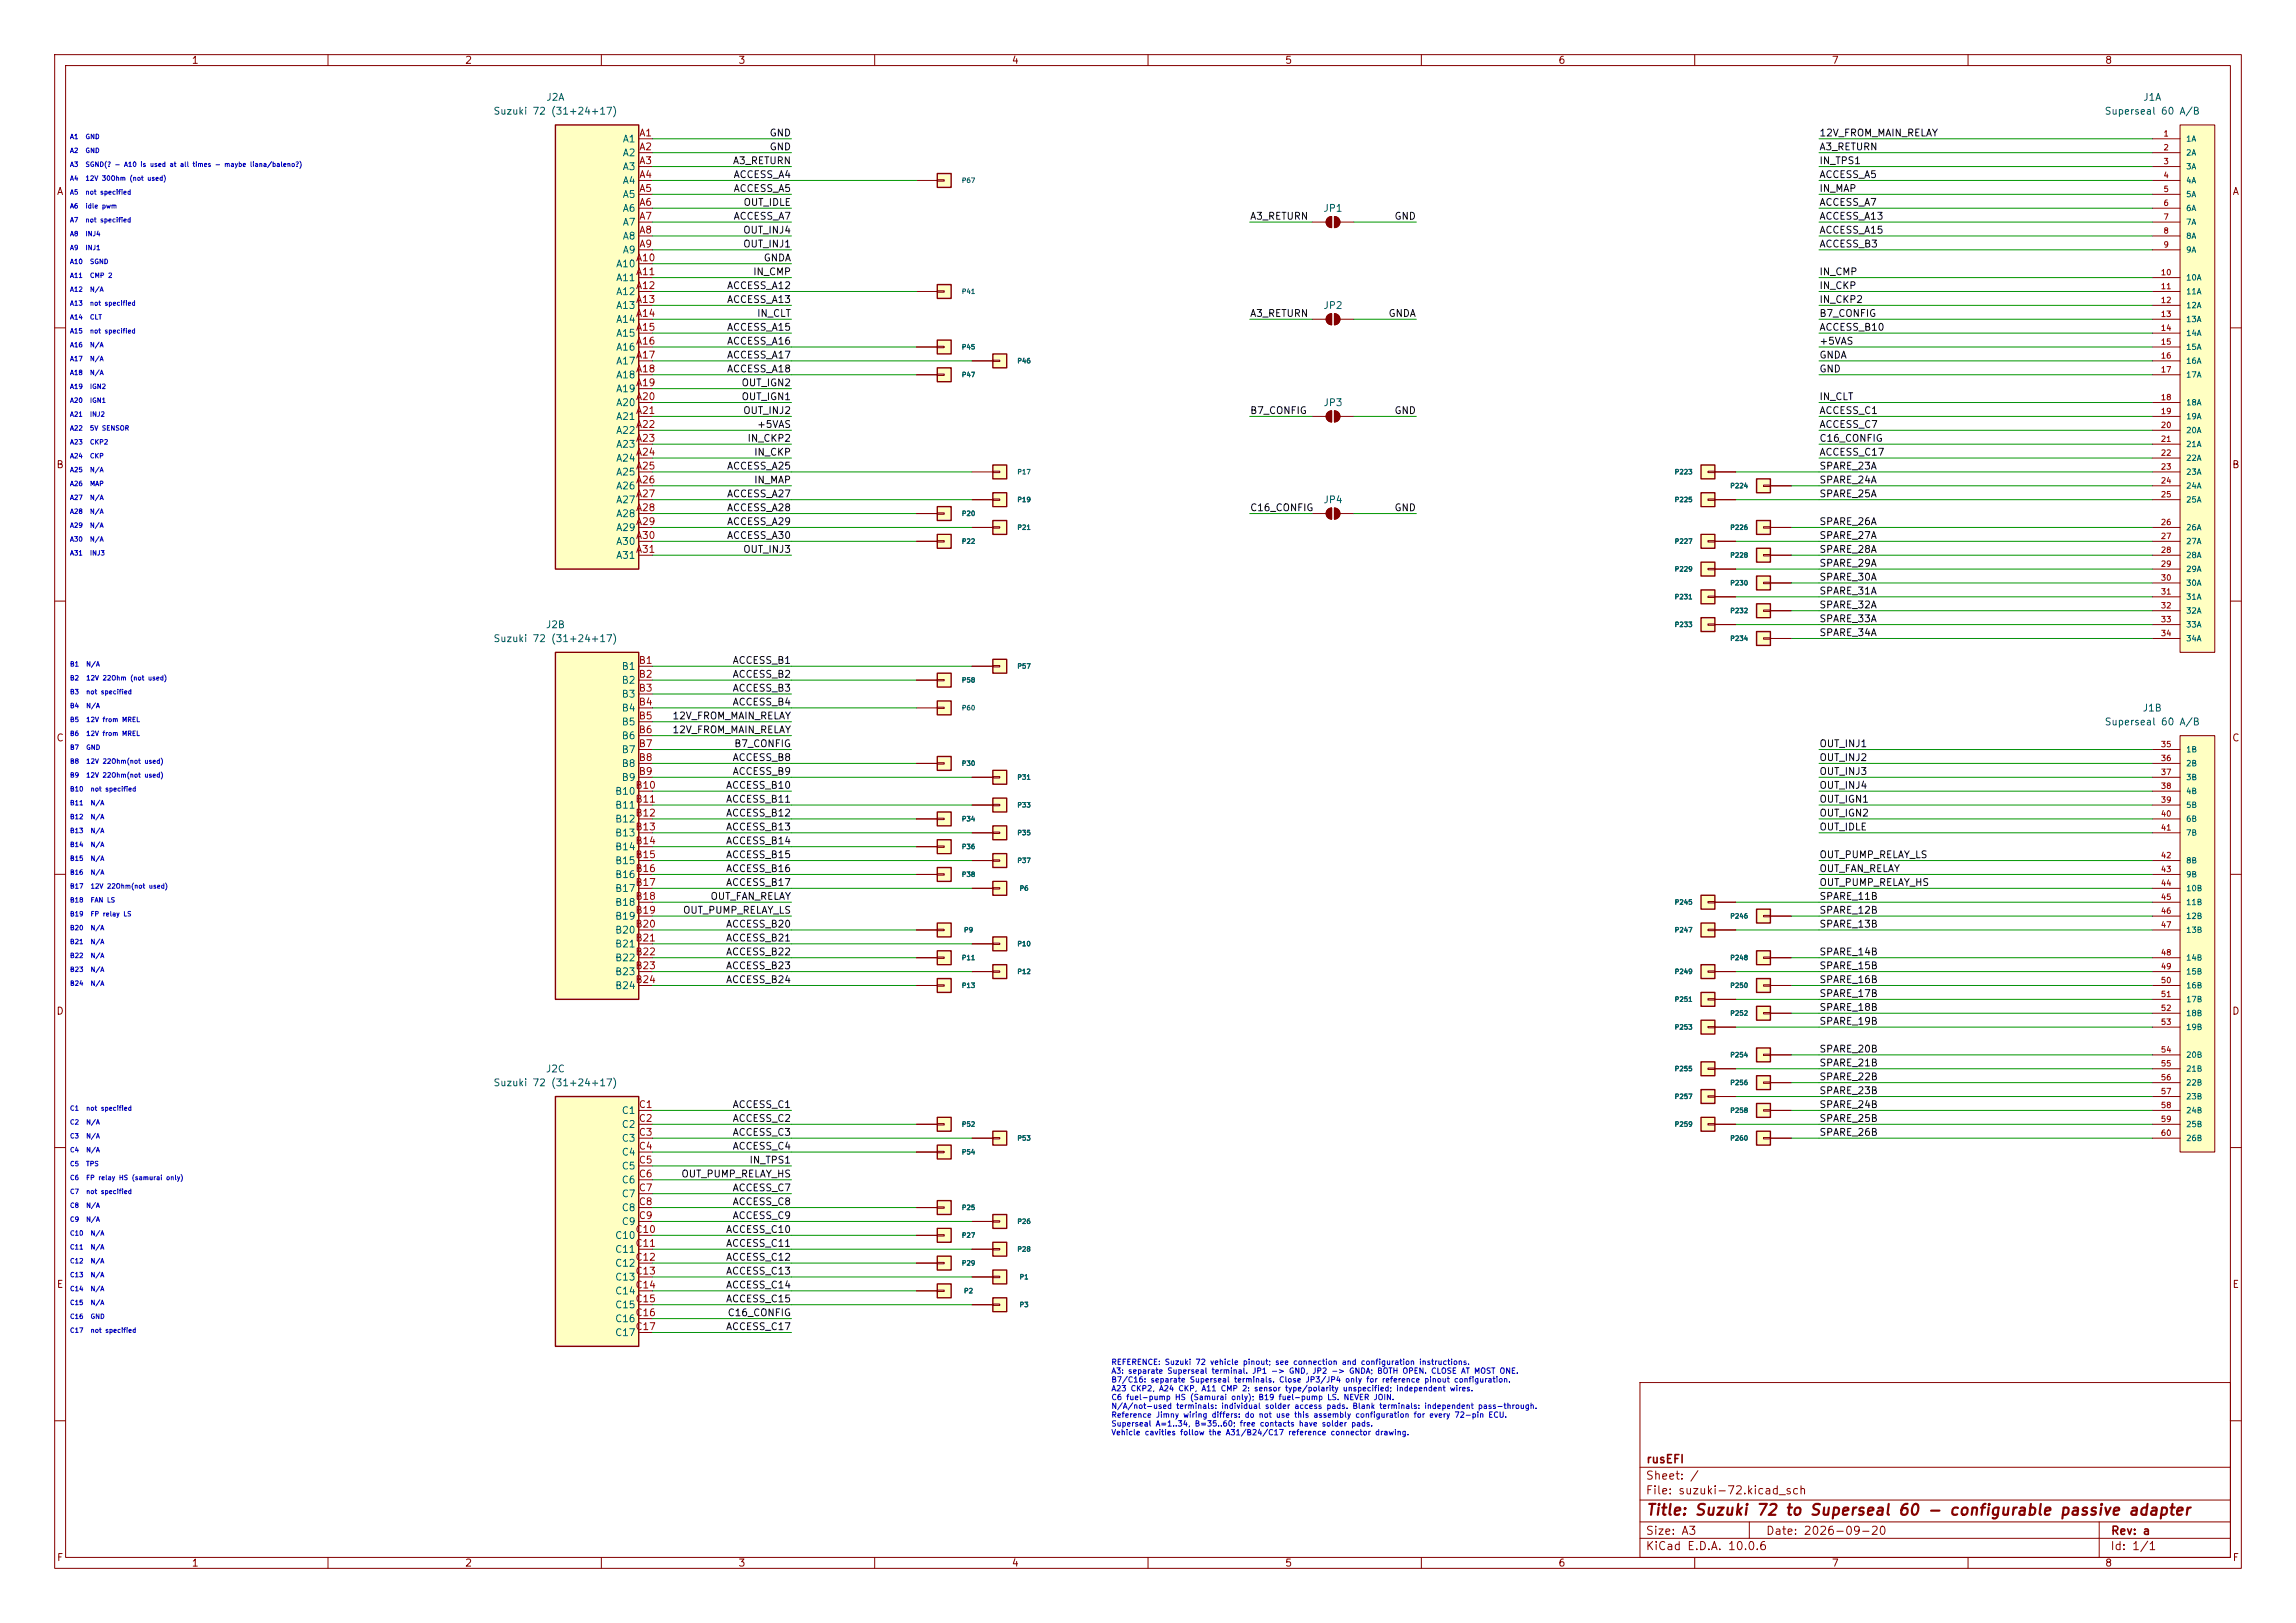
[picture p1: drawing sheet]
<svg xmlns="http://www.w3.org/2000/svg" width="420mm" height="297mm" viewBox="0 0 420 297" stroke-linecap="round" stroke-linejoin="round" font-family="sans-serif">
<defs><g id="words">
<text font-size="2" fill="#840000" x="301" y="277.8">Title: Suzuki 72 to Superseal 60 - configurable passive adapter</text>
<g font-size="1.5" fill="#840000">
<text x="301" y="268.1">rusEFI</text>
<text x="300.9" y="273.8">File: suzuki-72.kicad_sch</text>
<text x="300.9" y="271.1">Sheet: /</text>
<text x="300.9" y="281.2">Size: A3</text>
<text x="322.9" y="281.2">Date: 2026-09-20</text>
<text x="386" y="281.2">Rev: a</text>
<text x="300.9" y="284">KiCad E.D.A. 10.0.6</text>
<text x="385.9" y="284">Id: 1/1</text>
</g>
<g font-size="1.3" fill="#840000">
<text x="35" y="12">1</text>
<text x="85" y="12">2</text>
<text x="135" y="12">3</text>
<text x="185" y="12">4</text>
<text x="235" y="12">5</text>
<text x="285" y="12">6</text>
<text x="335" y="12">7</text>
<text x="385" y="12">8</text>
<text x="10.3" y="36">A</text>
<text x="408.3" y="36">A</text>
<text x="10.2" y="86">B</text>
<text x="408.2" y="86">B</text>
<text x="10.2" y="136">C</text>
<text x="408.2" y="136">C</text>
<text x="10.2" y="186">D</text>
<text x="408.2" y="186">D</text>
<text x="10.3" y="236">E</text>
<text x="408.3" y="236">E</text>
<text x="10.3" y="286">F</text>
<text x="35" y="287">1</text>
<text x="85" y="287">2</text>
<text x="135" y="287">3</text>
<text x="185" y="287">4</text>
<text x="235" y="287">5</text>
<text x="285" y="287">6</text>
<text x="335" y="287">7</text>
<text x="385" y="287">8</text>
<text x="408.3" y="286">F</text>
</g>
<g font-size="1.3" fill="#006464">
<text x="90.2" y="21.3">Suzuki 72 (31+24+17)</text>
<text x="99.8" y="18.7">J2A</text>
<text x="384.9" y="21.3">Superseal 60 A/B</text>
<text x="391.9" y="18.7">J1A</text>
<text x="113.8" y="26.4">A1</text>
<text x="113.8" y="28.9">A2</text>
<text x="113.8" y="31.4">A3</text>
<text x="113.8" y="34">A4</text>
<text x="113.8" y="36.5">A5</text>
<text x="113.8" y="39.1">A6</text>
<text x="113.8" y="41.6">A7</text>
<text x="242" y="39.1">JP1</text>
<text x="113.8" y="44.1">A8</text>
<text x="113.8" y="46.7">A9</text>
<text x="112.6" y="49.2">A10</text>
<text x="112.6" y="51.8">A11</text>
<text x="112.6" y="54.3">A12</text>
<text x="112.6" y="56.8">A13</text>
<text x="112.6" y="59.4">A14</text>
<text x="242" y="56.8">JP2</text>
<text x="112.6" y="61.9">A15</text>
<text x="112.6" y="64.5">A16</text>
<text x="112.6" y="67">A17</text>
<text x="112.6" y="69.5">A18</text>
<text x="112.6" y="72.1">A19</text>
<text x="112.6" y="74.6">A20</text>
<text x="112.6" y="77.2">A21</text>
<text x="242" y="74.6">JP3</text>
<text x="112.6" y="79.7">A22</text>
<text x="112.6" y="82.2">A23</text>
<text x="112.6" y="84.8">A24</text>
<text x="112.6" y="87.3">A25</text>
<text x="112.6" y="89.9">A26</text>
<text x="112.6" y="92.4">A27</text>
<text x="112.6" y="94.9">A28</text>
<text x="242" y="92.4">JP4</text>
<text x="112.6" y="97.5">A29</text>
<text x="112.6" y="100">A30</text>
<text x="112.6" y="102.6">A31</text>
<text x="90.2" y="117.8">Suzuki 72 (31+24+17)</text>
<text x="99.7" y="115.3">J2B</text>
<text x="113.6" y="122.9">B1</text>
<text x="113.6" y="125.4">B2</text>
<text x="113.6" y="128">B3</text>
<text x="113.6" y="130.5">B4</text>
<text x="391.8" y="130.5">J1B</text>
<text x="113.6" y="133">B5</text>
<text x="113.6" y="135.6">B6</text>
<text x="384.9" y="133">Superseal 60 A/B</text>
<text x="113.6" y="138.1">B7</text>
<text x="113.6" y="140.7">B8</text>
<text x="113.6" y="143.2">B9</text>
<text x="112.4" y="145.7">B10</text>
<text x="112.4" y="148.3">B11</text>
<text x="112.4" y="150.8">B12</text>
<text x="112.4" y="153.4">B13</text>
<text x="112.4" y="155.9">B14</text>
<text x="112.4" y="158.4">B15</text>
<text x="112.4" y="161">B16</text>
<text x="112.4" y="163.5">B17</text>
<text x="112.4" y="166.1">B18</text>
<text x="112.4" y="168.6">B19</text>
<text x="112.4" y="171.1">B20</text>
<text x="112.4" y="173.7">B21</text>
<text x="112.4" y="176.2">B22</text>
<text x="112.4" y="178.8">B23</text>
<text x="112.4" y="181.3">B24</text>
<text x="99.7" y="196.5">J2C</text>
<text x="90.2" y="199.1">Suzuki 72 (31+24+17)</text>
<text x="113.6" y="204.2">C1</text>
<text x="113.6" y="206.7">C2</text>
<text x="113.6" y="209.2">C3</text>
<text x="113.6" y="211.8">C4</text>
<text x="113.6" y="214.3">C5</text>
<text x="113.6" y="216.9">C6</text>
<text x="113.6" y="219.4">C7</text>
<text x="113.6" y="221.9">C8</text>
<text x="112.4" y="227">C10</text>
<text x="113.6" y="224.5">C9</text>
<text x="112.4" y="229.6">C11</text>
<text x="112.4" y="232.1">C12</text>
<text x="112.4" y="234.6">C13</text>
<text x="112.4" y="237.2">C14</text>
<text x="112.4" y="239.7">C15</text>
<text x="112.4" y="242.3">C16</text>
<text x="112.4" y="244.8">C17</text>
</g>
<g font-size="1.3" fill="#a90000">
<text x="116.8" y="25.3">A1</text>
<text x="116.8" y="27.8">A2</text>
<text x="116.8" y="30.3">A3</text>
<text x="116.8" y="32.9">A4</text>
<text x="116.8" y="35.4">A5</text>
<text x="116.8" y="38">A6</text>
<text x="116.8" y="40.5">A7</text>
<text x="116.8" y="43">A8</text>
<text x="116.8" y="45.6">A9</text>
<text x="116.2" y="48.1">A10</text>
<text x="116.2" y="50.7">A11</text>
<text x="116.2" y="53.2">A12</text>
<text x="116.2" y="55.7">A13</text>
<text x="116.2" y="58.3">A14</text>
<text x="116.2" y="60.8">A15</text>
<text x="116.2" y="63.4">A16</text>
<text x="116.2" y="65.9">A17</text>
<text x="116.2" y="68.4">A18</text>
<text x="116.2" y="71">A19</text>
<text x="116.2" y="73.5">A20</text>
<text x="116.2" y="76.1">A21</text>
<text x="116.2" y="78.6">A22</text>
<text x="116.2" y="81.1">A23</text>
<text x="116.2" y="83.7">A24</text>
<text x="116.2" y="86.2">A25</text>
<text x="116.2" y="88.8">A26</text>
<text x="116.2" y="91.3">A27</text>
<text x="116.2" y="93.8">A28</text>
<text x="116.2" y="96.4">A29</text>
<text x="116.2" y="98.9">A30</text>
<text x="116.2" y="101.5">A31</text>
<text x="116.7" y="121.8">B1</text>
<text x="116.7" y="124.3">B2</text>
<text x="116.7" y="126.9">B3</text>
<text x="116.7" y="129.4">B4</text>
<text x="116.7" y="131.9">B5</text>
<text x="116.7" y="134.5">B6</text>
<text x="116.7" y="137">B7</text>
<text x="116.7" y="139.6">B8</text>
<text x="116.7" y="142.1">B9</text>
<text x="116.1" y="144.6">B10</text>
<text x="116.1" y="147.2">B11</text>
<text x="116.1" y="149.7">B12</text>
<text x="116.1" y="152.3">B13</text>
<text x="116.1" y="154.8">B14</text>
<text x="116.1" y="157.3">B15</text>
<text x="116.1" y="159.9">B16</text>
<text x="116.1" y="162.4">B17</text>
<text x="116.1" y="165">B18</text>
<text x="116.1" y="167.5">B19</text>
<text x="116.1" y="170">B20</text>
<text x="116.1" y="172.6">B21</text>
<text x="116.1" y="175.1">B22</text>
<text x="116.1" y="177.7">B23</text>
<text x="116.1" y="180.2">B24</text>
<text x="116.7" y="203.1">C1</text>
<text x="116.7" y="205.6">C2</text>
<text x="116.7" y="208.1">C3</text>
<text x="116.7" y="210.7">C4</text>
<text x="116.7" y="213.2">C5</text>
<text x="116.7" y="215.8">C6</text>
<text x="116.7" y="218.3">C7</text>
<text x="116.7" y="220.8">C8</text>
<text x="116.1" y="225.9">C10</text>
<text x="116.7" y="223.4">C9</text>
<text x="116.1" y="228.5">C11</text>
<text x="116.1" y="231">C12</text>
<text x="116.1" y="233.5">C13</text>
<text x="116.1" y="236.1">C14</text>
<text x="116.1" y="238.6">C15</text>
<text x="116.1" y="241.2">C16</text>
<text x="116.1" y="243.7">C17</text>
</g>
<g font-size="1.3" fill="#0f0f0f">
<text x="140.7" y="25.3">GND</text>
<text x="140.7" y="27.8">GND</text>
<text x="332.7" y="27.8">A3_RETURN</text>
<text x="332.7" y="25.3">12V_FROM_MAIN_RELAY</text>
<text x="134" y="30.4">A3_RETURN</text>
<text x="134.1" y="35.4">ACCESS_A5</text>
<text x="134.1" y="32.9">ACCESS_A4</text>
<text x="332.7" y="35.4">IN_MAP</text>
<text x="332.7" y="32.9">ACCESS_A5</text>
<text x="332.7" y="30.4">IN_TPS1</text>
<text x="134.1" y="40.5">ACCESS_A7</text>
<text x="135.9" y="38">OUT_IDLE</text>
<text x="228.6" y="40.5">A3_RETURN</text>
<text x="255" y="40.5">GND</text>
<text x="332.7" y="38">ACCESS_A7</text>
<text x="332.7" y="40.5">ACCESS_A13</text>
<text x="135.8" y="45.6">OUT_INJ1</text>
<text x="135.8" y="43.1">OUT_INJ4</text>
<text x="332.7" y="45.6">ACCESS_B3</text>
<text x="332.7" y="43.1">ACCESS_A15</text>
<text x="132.9" y="53.2">ACCESS_A12</text>
<text x="137.7" y="50.7">IN_CMP</text>
<text x="139.6" y="48.1">GNDA</text>
<text x="332.7" y="50.7">IN_CMP</text>
<text x="332.7" y="53.2">IN_CKP</text>
<text x="132.9" y="55.8">ACCESS_A13</text>
<text x="138.4" y="58.3">IN_CLT</text>
<text x="228.6" y="58.3">A3_RETURN</text>
<text x="253.9" y="58.3">GNDA</text>
<text x="332.7" y="58.3">B7_CONFIG</text>
<text x="332.7" y="55.8">IN_CKP2</text>
<text x="132.9" y="65.9">ACCESS_A17</text>
<text x="132.9" y="63.4">ACCESS_A16</text>
<text x="132.9" y="60.8">ACCESS_A15</text>
<text x="332.7" y="60.8">ACCESS_B10</text>
<text x="332.7" y="63.4">+5VAS</text>
<text x="332.7" y="65.9">GNDA</text>
<text x="132.9" y="68.5">ACCESS_A18</text>
<text x="135.5" y="71">OUT_IGN2</text>
<text x="332.7" y="68.5">GND</text>
<text x="135.5" y="73.5">OUT_IGN1</text>
<text x="135.8" y="76.1">OUT_INJ2</text>
<text x="228.6" y="76.1">B7_CONFIG</text>
<text x="255" y="76.1">GND</text>
<text x="332.7" y="73.5">IN_CLT</text>
<text x="332.7" y="76.1">ACCESS_C1</text>
<text x="136.6" y="81.2">IN_CKP2</text>
<text x="137.8" y="83.7">IN_CKP</text>
<text x="138.4" y="78.6">+5VAS</text>
<text x="332.7" y="78.6">ACCESS_C7</text>
<text x="332.7" y="81.2">C16_CONFIG</text>
<text x="332.7" y="83.7">ACCESS_C17</text>
<text x="132.9" y="86.2">ACCESS_A25</text>
<text x="137.8" y="88.8">IN_MAP</text>
<text x="332.7" y="88.8">SPARE_24A</text>
<text x="332.7" y="86.2">SPARE_23A</text>
<text x="132.9" y="91.3">ACCESS_A27</text>
<text x="132.9" y="93.9">ACCESS_A28</text>
<text x="228.6" y="93.9">C16_CONFIG</text>
<text x="255" y="93.9">GND</text>
<text x="332.7" y="91.3">SPARE_25A</text>
<text x="132.9" y="96.4">ACCESS_A29</text>
<text x="132.9" y="98.9">ACCESS_A30</text>
<text x="135.8" y="101.5">OUT_INJ3</text>
<text x="332.7" y="96.4">SPARE_26A</text>
<text x="332.7" y="98.9">SPARE_27A</text>
<text x="332.7" y="101.5">SPARE_28A</text>
<text x="332.7" y="104">SPARE_29A</text>
<text x="332.7" y="106.6">SPARE_30A</text>
<text x="332.7" y="109.1">SPARE_31A</text>
<text x="332.7" y="111.6">SPARE_32A</text>
<text x="332.7" y="114.2">SPARE_33A</text>
<text x="332.7" y="116.7">SPARE_34A</text>
<text x="133.9" y="124.3">ACCESS_B2</text>
<text x="133.9" y="121.8">ACCESS_B1</text>
<text x="122.9" y="132">12V_FROM_MAIN_RELAY</text>
<text x="133.9" y="129.4">ACCESS_B4</text>
<text x="133.9" y="126.9">ACCESS_B3</text>
<text x="122.9" y="134.5">12V_FROM_MAIN_RELAY</text>
<text x="134.2" y="137">B7_CONFIG</text>
<text x="332.7" y="137">OUT_INJ1</text>
<text x="133.9" y="139.6">ACCESS_B8</text>
<text x="133.9" y="142.1">ACCESS_B9</text>
<text x="332.7" y="139.6">OUT_INJ2</text>
<text x="332.7" y="142.1">OUT_INJ3</text>
<text x="132.7" y="147.2">ACCESS_B11</text>
<text x="132.7" y="149.7">ACCESS_B12</text>
<text x="132.7" y="144.7">ACCESS_B10</text>
<text x="332.7" y="144.7">OUT_INJ4</text>
<text x="332.7" y="147.2">OUT_IGN1</text>
<text x="332.7" y="149.7">OUT_IGN2</text>
<text x="132.7" y="152.3">ACCESS_B13</text>
<text x="132.7" y="154.8">ACCESS_B14</text>
<text x="332.7" y="152.3">OUT_IDLE</text>
<text x="132.7" y="157.4">ACCESS_B15</text>
<text x="132.7" y="159.9">ACCESS_B16</text>
<text x="332.7" y="159.9">OUT_FAN_RELAY</text>
<text x="332.7" y="157.4">OUT_PUMP_RELAY_LS</text>
<text x="124.8" y="167.5">OUT_PUMP_RELAY_LS</text>
<text x="129.9" y="165">OUT_FAN_RELAY</text>
<text x="132.7" y="162.4">ACCESS_B17</text>
<text x="332.7" y="167.5">SPARE_12B</text>
<text x="332.7" y="162.4">OUT_PUMP_RELAY_HS</text>
<text x="332.7" y="165">SPARE_11B</text>
<text x="132.7" y="170.1">ACCESS_B20</text>
<text x="132.7" y="172.6">ACCESS_B21</text>
<text x="332.7" y="170.1">SPARE_13B</text>
<text x="132.7" y="177.7">ACCESS_B23</text>
<text x="132.7" y="175.1">ACCESS_B22</text>
<text x="332.7" y="175.1">SPARE_14B</text>
<text x="332.7" y="177.7">SPARE_15B</text>
<text x="132.7" y="180.2">ACCESS_B24</text>
<text x="332.7" y="180.2">SPARE_16B</text>
<text x="332.7" y="182.8">SPARE_17B</text>
<text x="332.7" y="185.3">SPARE_18B</text>
<text x="332.7" y="187.8">SPARE_19B</text>
<text x="332.7" y="192.9">SPARE_20B</text>
<text x="332.7" y="195.5">SPARE_21B</text>
<text x="332.7" y="198">SPARE_22B</text>
<text x="133.9" y="203.1">ACCESS_C1</text>
<text x="332.7" y="200.5">SPARE_23B</text>
<text x="332.7" y="203.1">SPARE_24B</text>
<text x="133.9" y="208.2">ACCESS_C3</text>
<text x="133.9" y="205.6">ACCESS_C2</text>
<text x="332.7" y="205.6">SPARE_25B</text>
<text x="332.7" y="208.2">SPARE_26B</text>
<text x="124.5" y="215.8">OUT_PUMP_RELAY_HS</text>
<text x="133.9" y="210.7">ACCESS_C4</text>
<text x="137" y="213.2">IN_TPS1</text>
<text x="133.9" y="218.3">ACCESS_C7</text>
<text x="133.9" y="220.9">ACCESS_C8</text>
<text x="132.7" y="225.9">ACCESS_C10</text>
<text x="133.9" y="223.4">ACCESS_C9</text>
<text x="132.7" y="228.5">ACCESS_C11</text>
<text x="132.7" y="231">ACCESS_C12</text>
<text x="132.7" y="233.6">ACCESS_C13</text>
<text x="132.7" y="236.1">ACCESS_C14</text>
<text x="132.7" y="238.6">ACCESS_C15</text>
<text x="132.7" y="243.7">ACCESS_C17</text>
<text x="133" y="241.2">C16_CONFIG</text>
</g>
<g font-size="1" fill="#a90000">
<text x="395.7" y="25.2">1</text>
<text x="395.7" y="27.8">2</text>
<text x="395.7" y="30.3">3</text>
<text x="395.7" y="32.8">4</text>
<text x="395.7" y="35.4">5</text>
<text x="395.7" y="37.9">6</text>
<text x="395.7" y="40.5">7</text>
<text x="395.7" y="43">8</text>
<text x="395.7" y="45.5">9</text>
<text x="395.2" y="50.6">10</text>
<text x="395.2" y="53.2">11</text>
<text x="395.2" y="55.7">12</text>
<text x="395.2" y="58.2">13</text>
<text x="395.2" y="60.8">14</text>
<text x="395.2" y="63.3">15</text>
<text x="395.2" y="65.9">16</text>
<text x="395.2" y="68.4">17</text>
<text x="395.2" y="73.5">18</text>
<text x="395.2" y="76">19</text>
<text x="395.2" y="78.6">20</text>
<text x="395.2" y="81.1">21</text>
<text x="395.2" y="83.6">22</text>
<text x="395.2" y="86.2">23</text>
<text x="395.2" y="88.7">24</text>
<text x="395.2" y="91.3">25</text>
<text x="395.2" y="96.3">26</text>
<text x="395.2" y="98.9">27</text>
<text x="395.2" y="101.4">28</text>
<text x="395.2" y="104">29</text>
<text x="395.2" y="106.5">30</text>
<text x="395.2" y="109">31</text>
<text x="395.2" y="111.6">32</text>
<text x="395.2" y="114.1">33</text>
<text x="395.2" y="116.7">34</text>
<text x="395.2" y="137">35</text>
<text x="395.2" y="139.5">36</text>
<text x="395.2" y="142.1">37</text>
<text x="395.2" y="144.6">38</text>
<text x="395.2" y="147.1">39</text>
<text x="395.2" y="149.7">40</text>
<text x="395.2" y="152.2">41</text>
<text x="395.2" y="157.3">42</text>
<text x="395.2" y="159.8">43</text>
<text x="395.2" y="162.4">44</text>
<text x="395.2" y="164.9">45</text>
<text x="395.2" y="167.5">46</text>
<text x="395.2" y="170">47</text>
<text x="395.2" y="175.1">48</text>
<text x="395.2" y="177.6">49</text>
<text x="395.2" y="180.2">50</text>
<text x="395.2" y="182.7">51</text>
<text x="395.2" y="185.2">52</text>
<text x="395.2" y="187.8">53</text>
<text x="395.2" y="192.9">54</text>
<text x="395.2" y="195.4">55</text>
<text x="395.2" y="197.9">56</text>
<text x="395.2" y="200.5">57</text>
<text x="395.2" y="203">58</text>
<text x="395.2" y="205.6">59</text>
<text x="395.2" y="208.1">60</text>
</g>
<g font-size="1" fill="#006464">
<text x="399.8" y="26.2">1A</text>
<text x="399.8" y="28.7">2A</text>
<text x="399.8" y="31.2">3A</text>
<text x="399.8" y="33.8">4A</text>
<text x="399.8" y="36.3">5A</text>
<text x="399.8" y="38.9">6A</text>
<text x="399.8" y="41.4">7A</text>
<text x="399.8" y="43.9">8A</text>
<text x="399.8" y="46.5">9A</text>
<text x="399.8" y="51.6">10A</text>
<text x="399.8" y="54.1">11A</text>
<text x="399.8" y="56.6">12A</text>
<text x="399.8" y="59.2">13A</text>
<text x="399.8" y="61.7">14A</text>
<text x="399.8" y="64.3">15A</text>
<text x="399.8" y="66.8">16A</text>
<text x="399.8" y="69.3">17A</text>
<text x="399.8" y="74.4">18A</text>
<text x="399.8" y="77">19A</text>
<text x="399.8" y="79.5">20A</text>
<text x="399.8" y="82">21A</text>
<text x="399.8" y="84.6">22A</text>
<text x="399.8" y="87.1">23A</text>
<text x="399.8" y="89.7">24A</text>
<text x="399.8" y="92.2">25A</text>
<text x="399.8" y="97.3">26A</text>
<text x="399.8" y="99.8">27A</text>
<text x="399.8" y="102.4">28A</text>
<text x="399.8" y="104.9">29A</text>
<text x="399.8" y="107.4">30A</text>
<text x="399.8" y="110">31A</text>
<text x="399.8" y="112.5">32A</text>
<text x="399.8" y="115.1">33A</text>
<text x="399.8" y="117.6">34A</text>
<text x="399.8" y="137.9">1B</text>
<text x="399.8" y="140.5">2B</text>
<text x="399.8" y="143">3B</text>
<text x="399.8" y="145.5">4B</text>
<text x="399.8" y="148.1">5B</text>
<text x="399.8" y="150.6">6B</text>
<text x="399.8" y="153.2">7B</text>
<text x="399.8" y="158.2">8B</text>
<text x="399.8" y="160.8">9B</text>
<text x="399.8" y="163.3">10B</text>
<text x="399.8" y="165.9">11B</text>
<text x="399.8" y="168.4">12B</text>
<text x="399.8" y="170.9">13B</text>
<text x="399.8" y="176">14B</text>
<text x="399.8" y="178.6">15B</text>
<text x="399.8" y="181.1">16B</text>
<text x="399.8" y="183.6">17B</text>
<text x="399.8" y="186.2">18B</text>
<text x="399.8" y="188.7">19B</text>
<text x="399.8" y="193.8">20B</text>
<text x="399.8" y="196.3">21B</text>
<text x="399.8" y="198.9">22B</text>
<text x="399.8" y="201.4">23B</text>
<text x="399.8" y="204">24B</text>
<text x="399.8" y="206.5">25B</text>
<text x="399.8" y="209">26B</text>
</g>
<g font-size="1" fill="#0000c2">
<text x="203.2" y="250">REFERENCE: Suzuki 72 vehicle pinout; see connection and configuration instructions.</text>
<text x="203.2" y="251.6">A3: separate Superseal terminal. JP1 -&gt; GND, JP2 -&gt; GNDA; BOTH OPEN. CLOSE AT MOST ONE.</text>
<text x="203.2" y="253.2">B7/C16: separate Superseal terminals. Close JP3/JP4 only for reference pinout configuration.</text>
<text x="203.2" y="254.8">A23 CKP2, A24 CKP, A11 CMP 2: sensor type/polarity unspecified; independent wires.</text>
<text x="203.2" y="256.5">C6 fuel-pump HS (Samurai only); B19 fuel-pump LS. NEVER JOIN.</text>
<text x="203.2" y="258.1">N/A/not-used terminals: individual solder access pads. Blank terminals: independent pass-through.</text>
<text x="203.2" y="259.7">Reference Jimny wiring differs: do not use this assembly configuration for every 72-pin ECU.</text>
<text x="203.2" y="261.3">Superseal A=1..34, B=35..60; free contacts have solder pads.</text>
<text x="203.2" y="262.9">Vehicle cavities follow the A31/B24/C17 reference connector drawing.</text>
</g>
<g font-size=".9" fill="#0000c2">
<text x="12.7" y="28.2">A2</text>
<text x="12.7" y="25.7">A1</text>
<text x="15.5" y="28.2">GND</text>
<text x="15.5" y="25.7">GND</text>
<text x="12.7" y="35.8">A5</text>
<text x="12.7" y="33.3">A4</text>
<text x="12.7" y="30.7">A3</text>
<text x="15.5" y="35.8">not specified</text>
<text x="15.5" y="33.3">12V 30Ohm (not used)</text>
<text x="15.5" y="30.7">SGND(? - A10 is used at all times - maybe liana/baleno?)</text>
<text x="12.7" y="40.9">A7</text>
<text x="12.7" y="38.4">A6</text>
<text x="15.5" y="40.9">not specified</text>
<text x="15.5" y="38.4">idle pwm</text>
<text x="12.7" y="46">A9</text>
<text x="12.7" y="43.4">A8</text>
<text x="15.5" y="46">INJ1</text>
<text x="15.5" y="43.4">INJ4</text>
<text x="12.7" y="48.5">A10</text>
<text x="12.7" y="53.6">A12</text>
<text x="12.7" y="51.1">A11</text>
<text x="16.4" y="48.5">SGND</text>
<text x="16.4" y="53.6">N/A</text>
<text x="16.4" y="51.1">CMP 2</text>
<text x="12.7" y="58.7">A14</text>
<text x="12.7" y="56.1">A13</text>
<text x="16.4" y="58.7">CLT</text>
<text x="16.4" y="56.1">not specified</text>
<text x="12.7" y="63.8">A16</text>
<text x="12.7" y="61.2">A15</text>
<text x="16.4" y="63.8">N/A</text>
<text x="16.4" y="61.2">not specified</text>
<text x="12.7" y="71.4">A19</text>
<text x="12.7" y="68.8">A18</text>
<text x="12.7" y="66.3">A17</text>
<text x="16.4" y="71.4">IGN2</text>
<text x="16.4" y="68.8">N/A</text>
<text x="16.4" y="66.3">N/A</text>
<text x="12.7" y="76.5">A21</text>
<text x="12.7" y="73.9">A20</text>
<text x="16.4" y="76.5">INJ2</text>
<text x="16.4" y="73.9">IGN1</text>
<text x="12.7" y="81.5">A23</text>
<text x="12.7" y="79">A22</text>
<text x="16.4" y="81.5">CKP2</text>
<text x="16.4" y="79">5V SENSOR</text>
<text x="12.7" y="89.2">A26</text>
<text x="12.7" y="86.6">A25</text>
<text x="12.7" y="84.1">A24</text>
<text x="16.4" y="89.2">MAP</text>
<text x="16.4" y="86.6">N/A</text>
<text x="16.4" y="84.1">CKP</text>
<text x="12.7" y="94.2">A28</text>
<text x="12.7" y="91.7">A27</text>
<text x="16.4" y="94.2">N/A</text>
<text x="16.4" y="91.7">N/A</text>
<text x="12.7" y="101.9">A31</text>
<text x="12.7" y="99.3">A30</text>
<text x="12.7" y="96.8">A29</text>
<text x="16.4" y="101.9">INJ3</text>
<text x="16.4" y="99.3">N/A</text>
<text x="16.4" y="96.8">N/A</text>
<text x="12.7" y="122.2">B1</text>
<text x="12.7" y="124.7">B2</text>
<text x="15.7" y="122.2">N/A</text>
<text x="15.7" y="124.7">12V 22Ohm (not used)</text>
<text x="12.7" y="127.3">B3</text>
<text x="12.7" y="129.8">B4</text>
<text x="15.7" y="127.3">not specified</text>
<text x="15.7" y="129.8">N/A</text>
<text x="12.7" y="132.3">B5</text>
<text x="12.7" y="134.9">B6</text>
<text x="12.7" y="137.4">B7</text>
<text x="15.7" y="132.3">12V from MREL</text>
<text x="15.7" y="134.9">12V from MREL</text>
<text x="15.7" y="137.4">GND</text>
<text x="12.7" y="140">B8</text>
<text x="12.7" y="142.5">B9</text>
<text x="15.7" y="140">12V 22Ohm(not used)</text>
<text x="15.7" y="142.5">12V 22Ohm(not used)</text>
<text x="12.7" y="145">B10</text>
<text x="12.7" y="147.6">B11</text>
<text x="16.5" y="145">not specified</text>
<text x="16.5" y="147.6">N/A</text>
<text x="12.7" y="150.1">B12</text>
<text x="12.7" y="152.7">B13</text>
<text x="12.7" y="155.2">B14</text>
<text x="16.5" y="150.1">N/A</text>
<text x="16.5" y="152.7">N/A</text>
<text x="16.5" y="155.2">N/A</text>
<text x="12.7" y="157.7">B15</text>
<text x="12.7" y="160.3">B16</text>
<text x="16.5" y="157.7">N/A</text>
<text x="16.5" y="160.3">N/A</text>
<text x="12.7" y="162.8">B17</text>
<text x="12.7" y="165.4">B18</text>
<text x="12.7" y="167.9">B19</text>
<text x="16.5" y="162.8">12V 22Ohm(not used)</text>
<text x="16.5" y="165.4">FAN LS</text>
<text x="16.5" y="167.9">FP relay LS</text>
<text x="12.7" y="170.4">B20</text>
<text x="12.7" y="173">B21</text>
<text x="16.5" y="170.4">N/A</text>
<text x="16.5" y="173">N/A</text>
<text x="12.7" y="178.1">B23</text>
<text x="12.7" y="175.5">B22</text>
<text x="16.5" y="178.1">N/A</text>
<text x="16.5" y="175.5">N/A</text>
<text x="12.7" y="180.6">B24</text>
<text x="16.5" y="180.6">N/A</text>
<text x="12.7" y="203.5">C1</text>
<text x="15.7" y="203.5">not specified</text>
<text x="12.7" y="206">C2</text>
<text x="12.7" y="208.5">C3</text>
<text x="15.7" y="206">N/A</text>
<text x="15.7" y="208.5">N/A</text>
<text x="12.7" y="213.6">C5</text>
<text x="12.7" y="211.1">C4</text>
<text x="15.7" y="213.6">TPS</text>
<text x="15.7" y="211.1">N/A</text>
<text x="12.7" y="221.2">C8</text>
<text x="12.7" y="218.7">C7</text>
<text x="12.7" y="216.2">C6</text>
<text x="15.7" y="221.2">N/A</text>
<text x="15.7" y="218.7">not specified</text>
<text x="15.7" y="216.2">FP relay HS (samurai only)</text>
<text x="12.7" y="226.3">C10</text>
<text x="12.7" y="223.8">C9</text>
<text x="15.7" y="223.8">N/A</text>
<text x="16.5" y="226.3">N/A</text>
<text x="12.7" y="228.9">C11</text>
<text x="12.7" y="233.9">C13</text>
<text x="12.7" y="231.4">C12</text>
<text x="16.5" y="228.9">N/A</text>
<text x="16.5" y="233.9">N/A</text>
<text x="16.5" y="231.4">N/A</text>
<text x="12.7" y="239">C15</text>
<text x="12.7" y="236.5">C14</text>
<text x="16.5" y="239">N/A</text>
<text x="16.5" y="236.5">N/A</text>
<text x="12.7" y="244.1">C17</text>
<text x="12.7" y="241.6">C16</text>
<text x="16.5" y="244.1">not specified</text>
<text x="16.5" y="241.6">GND</text>
</g>
<g font-size=".9" fill="#006464">
<text x="175.8" y="33.7">P67</text>
<text x="175.8" y="54">P41</text>
<text x="175.8" y="64.1">P45</text>
<text x="175.8" y="69.2">P47</text>
<text x="186" y="66.7">P46</text>
<text x="186" y="87">P17</text>
<text x="306.3" y="87">P223</text>
<text x="316.4" y="89.5">P224</text>
<text x="175.8" y="94.6">P20</text>
<text x="186" y="92.1">P19</text>
<text x="306.3" y="92.1">P225</text>
<text x="175.8" y="99.7">P22</text>
<text x="186" y="97.2">P21</text>
<text x="306.3" y="99.7">P227</text>
<text x="316.4" y="97.2">P226</text>
<text x="306.3" y="104.8">P229</text>
<text x="316.4" y="107.3">P230</text>
<text x="316.4" y="102.2">P228</text>
<text x="306.3" y="109.9">P231</text>
<text x="316.4" y="112.4">P232</text>
<text x="306.3" y="114.9">P233</text>
<text x="316.4" y="117.5">P234</text>
<text x="175.8" y="125.1">P58</text>
<text x="186" y="122.6">P57</text>
<text x="175.8" y="130.2">P60</text>
<text x="175.8" y="140.3">P30</text>
<text x="186" y="142.9">P31</text>
<text x="186" y="148">P33</text>
<text x="175.8" y="155.6">P36</text>
<text x="175.8" y="150.5">P34</text>
<text x="186" y="153">P35</text>
<text x="175.8" y="160.7">P38</text>
<text x="186" y="158.1">P37</text>
<text x="186.4" y="163.2">P6</text>
<text x="306.3" y="165.7">P245</text>
<text x="176.3" y="170.8">P9</text>
<text x="186" y="173.4">P10</text>
<text x="306.3" y="170.8">P247</text>
<text x="316.4" y="168.3">P246</text>
<text x="175.8" y="175.9">P11</text>
<text x="186" y="178.4">P12</text>
<text x="306.3" y="178.4">P249</text>
<text x="316.4" y="175.9">P248</text>
<text x="175.8" y="181">P13</text>
<text x="306.3" y="183.5">P251</text>
<text x="316.4" y="181">P250</text>
<text x="306.3" y="188.6">P253</text>
<text x="316.4" y="186.1">P252</text>
<text x="306.3" y="196.2">P255</text>
<text x="316.4" y="193.7">P254</text>
<text x="306.3" y="201.3">P257</text>
<text x="316.4" y="198.8">P256</text>
<text x="316.4" y="203.8">P258</text>
<text x="175.8" y="206.4">P52</text>
<text x="186" y="208.9">P53</text>
<text x="306.3" y="206.4">P259</text>
<text x="316.4" y="208.9">P260</text>
<text x="175.8" y="211.5">P54</text>
<text x="175.8" y="221.6">P25</text>
<text x="175.8" y="226.7">P27</text>
<text x="186" y="224.2">P26</text>
<text x="175.8" y="231.8">P29</text>
<text x="186" y="229.2">P28</text>
<text x="176.3" y="236.9">P2</text>
<text x="186.4" y="234.3">P1</text>
<text x="186.4" y="239.4">P3</text>
</g>
</g></defs>
<g fill="none" stroke="#840000" stroke-width=".18">
<path d="M10 10h400v277h-400zM12 12h396v273h-396zM60 10v2M110 10v2M160 10v2M210 10v2M260 10v2M310 10v2M360 10v2M10 60h2M408 60h2M10 110h2"/>
<path d="M408 110h2M10 160h2M408 160h2M10 210h2M408 210h2M300 253h108v32h-108zM10 260h2M300 278.5h108M300 274.5h108M300 268.5h108M320 278.5v3M384 278.5v6.5"/>
<path d="M408 260h2M60 285v2M110 285v2M160 285v2M210 285v2M260 285v2M300 281.5h108M310 285v2M360 285v2"/>
</g>
<path d="M181.6 222.2h2.5v2.6h-2.5z" fill="#ffffc2"/>
<path d="M181.6 222.2h2.5v2.6h-2.5z" fill="none" stroke="#840000" stroke-width=".25"/>
<path d="M177.8 223.5h3.8M181.6 223.4h1.3v.2h-1.3z" fill="none" stroke="#840000" stroke-width=".18"/>
<path d="M171.4 67.3h2.6v2.6h-2.6z" fill="#ffffc2"/>
<path d="M171.4 67.3h2.6v2.6h-2.6z" fill="none" stroke="#840000" stroke-width=".25"/>
<path d="M167.6 68.6h3.8M171.4 68.5h1.3v.2h-1.3z" fill="none" stroke="#840000" stroke-width=".18"/>
<path d="M171.4 52.1h2.6v2.5h-2.6z" fill="#ffffc2"/>
<path d="M171.4 52.1h2.6v2.5h-2.6z" fill="none" stroke="#840000" stroke-width=".25"/>
<path d="M167.6 53.3h3.8M171.4 53.2h1.3v.3h-1.3zM240 94h2.6M242.9 93.3l.7-.3v2a1.02 1.02 0 0 1-.9-.6 1.02 1.02 0 0 1 .2-1.1zM244.1 93a1.02 1.02 0 0 1 1 1 1.02 1.02 0 0 1-1 1zM245.1 94h2.5" fill="none" stroke="#840000" stroke-width=".18"/>
<g fill="#840000" stroke="#840000" stroke-width=".18">
<path d="M242.9 93.3l.7-.3v2a1.02 1.02 0 0 1-.9-.6 1.02 1.02 0 0 1 .2-1.1z"/>
<path d="M244.1 93a1.02 1.02 0 0 1 1 1 1.02 1.02 0 0 1-1 1z"/>
</g>
<path d="M181.6 176.5h2.5v2.6h-2.5z" fill="#ffffc2"/>
<path d="M181.6 176.5h2.5v2.6h-2.5z" fill="none" stroke="#840000" stroke-width=".25"/>
<path d="M177.8 177.8h3.8M181.6 177.7h1.3v.2h-1.3z" fill="none" stroke="#840000" stroke-width=".18"/>
<path d="M171.4 219.7h2.6v2.5h-2.6z" fill="#ffffc2"/>
<path d="M171.4 219.7h2.6v2.5h-2.6z" fill="none" stroke="#840000" stroke-width=".25"/>
<path d="M167.6 221h3.8M171.4 220.9h1.3v.2h-1.3z" fill="none" stroke="#840000" stroke-width=".18"/>
<path d="M181.6 156.2h2.5v2.6h-2.5z" fill="#ffffc2"/>
<path d="M181.6 156.2h2.5v2.6h-2.5z" fill="none" stroke="#840000" stroke-width=".25"/>
<path d="M177.8 157.5h3.8M181.6 157.4h1.3v.2h-1.3z" fill="none" stroke="#840000" stroke-width=".18"/>
<path d="M181.6 161.3h2.5v2.5h-2.5z" fill="#ffffc2"/>
<path d="M181.6 161.3h2.5v2.5h-2.5z" fill="none" stroke="#840000" stroke-width=".25"/>
<path d="M177.8 162.6h3.8M181.6 162.4h1.3v.3h-1.3z" fill="none" stroke="#840000" stroke-width=".18"/>
<path d="M181.6 151.1h2.5v2.6h-2.5z" fill="#ffffc2"/>
<path d="M181.6 151.1h2.5v2.6h-2.5z" fill="none" stroke="#840000" stroke-width=".25"/>
<path d="M177.8 152.4h3.8M181.6 152.3h1.3v.2h-1.3z" fill="none" stroke="#840000" stroke-width=".18"/>
<path d="M181.6 85.1h2.5v2.5h-2.5z" fill="#ffffc2"/>
<path d="M181.6 85.1h2.5v2.5h-2.5z" fill="none" stroke="#840000" stroke-width=".25"/>
<path d="M177.8 86.4h3.8M181.6 86.2h1.3v.3h-1.3z" fill="none" stroke="#840000" stroke-width=".18"/>
<path d="M181.6 90.2h2.5v2.5h-2.5z" fill="#ffffc2"/>
<path d="M181.6 90.2h2.5v2.5h-2.5z" fill="none" stroke="#840000" stroke-width=".25"/>
<path d="M177.8 91.4h3.8M181.6 91.3h1.3v.3h-1.3z" fill="none" stroke="#840000" stroke-width=".18"/>
<path d="M181.6 64.8h2.5v2.5h-2.5z" fill="#ffffc2"/>
<path d="M181.6 64.8h2.5v2.5h-2.5z" fill="none" stroke="#840000" stroke-width=".25"/>
<path d="M177.8 66h3.8M181.6 65.9h1.3v.3h-1.3z" fill="none" stroke="#840000" stroke-width=".18"/>
<path d="M181.6 95.3h2.5v2.5h-2.5z" fill="#ffffc2"/>
<path d="M181.6 95.3h2.5v2.5h-2.5z" fill="none" stroke="#840000" stroke-width=".25"/>
<path d="M177.8 96.5h3.8M181.6 96.4h1.3v.2h-1.3z" fill="none" stroke="#840000" stroke-width=".18"/>
<path d="M101.6 119.4h15.2v63.5h-15.2z" fill="#ffffc2"/>
<path d="M101.6 119.4h15.2v63.5h-15.2z" fill="none" stroke="#840000" stroke-width=".25"/>
<g fill="none" stroke="#840000" stroke-width=".18">
<path d="M116.8 121.9h2.6M116.8 124.5h2.6M116.8 127h2.6M116.8 129.5h2.6M116.8 132.1h2.6M116.8 134.6h2.6M116.8 137.2h2.6M116.8 139.7h2.6M116.8 142.2h2.6M116.8 144.8h2.6M116.8 147.3h2.6M116.8 149.9h2.6"/>
<path d="M116.8 152.4h2.6M116.8 154.9h2.6M116.8 157.5h2.6M116.8 160h2.6M116.8 162.6h2.6M116.8 165.1h2.6M116.8 167.6h2.6M116.8 170.2h2.6M116.8 172.7h2.6M116.8 175.3h2.6M116.8 177.8h2.6M116.8 180.3h2.6"/>
</g>
<path d="M181.6 171.5h2.5v2.5h-2.5z" fill="#ffffc2"/>
<path d="M181.6 171.5h2.5v2.5h-2.5z" fill="none" stroke="#840000" stroke-width=".25"/>
<path d="M242.9 39.9l.7-.3v2.1a1.02 1.02 0 0 1-.9-.7 1.02 1.02 0 0 1 .2-1.1zM244.1 39.6a1.02 1.02 0 0 1 1 1 1.02 1.02 0 0 1-1 1.1zM240 40.6h2.6M245.1 40.6h2.5M177.8 172.7h3.8M181.6 172.6h1.3v.2h-1.3z" fill="none" stroke="#840000" stroke-width=".18"/>
<g fill="#840000" stroke="#840000" stroke-width=".18">
<path d="M242.9 39.9l.7-.3v2.1a1.02 1.02 0 0 1-.9-.7 1.02 1.02 0 0 1 .2-1.1z"/>
<path d="M244.1 39.6a1.02 1.02 0 0 1 1 1 1.02 1.02 0 0 1-1 1.1z"/>
</g>
<path d="M171.4 31.8h2.6v2.5h-2.6z" fill="#ffffc2"/>
<path d="M171.4 31.8h2.6v2.5h-2.6z" fill="none" stroke="#840000" stroke-width=".25"/>
<path d="M167.6 33h3.8M171.4 32.9h1.3v.2h-1.3z" fill="none" stroke="#840000" stroke-width=".18"/>
<path d="M171.4 224.8h2.6v2.5h-2.6z" fill="#ffffc2"/>
<path d="M171.4 224.8h2.6v2.5h-2.6z" fill="none" stroke="#840000" stroke-width=".25"/>
<path d="M167.6 226.1h3.8M171.4 225.9h1.3v.3h-1.3z" fill="none" stroke="#840000" stroke-width=".18"/>
<path d="M171.4 92.7h2.6v2.6h-2.6z" fill="#ffffc2"/>
<path d="M171.4 92.7h2.6v2.6h-2.6z" fill="none" stroke="#840000" stroke-width=".25"/>
<path d="M240 58.4h2.6M242.9 57.7l.7-.3v2a1.02 1.02 0 0 1-.9-.6 1.02 1.02 0 0 1 .2-1.1zM244.1 57.4a1.02 1.02 0 0 1 1 1 1.02 1.02 0 0 1-1 1zM245.1 58.4h2.5M167.6 94h3.8M171.4 93.9h1.3v.2h-1.3z" fill="none" stroke="#840000" stroke-width=".18"/>
<g fill="#840000" stroke="#840000" stroke-width=".18">
<path d="M242.9 57.7l.7-.3v2a1.02 1.02 0 0 1-.9-.6 1.02 1.02 0 0 1 .2-1.1z"/>
<path d="M244.1 57.4a1.02 1.02 0 0 1 1 1 1.02 1.02 0 0 1-1 1z"/>
</g>
<path d="M181.6 120.7h2.5v2.5h-2.5z" fill="#ffffc2"/>
<path d="M181.6 120.7h2.5v2.5h-2.5z" fill="none" stroke="#840000" stroke-width=".25"/>
<path d="M177.8 121.9h3.8M181.6 121.8h1.3v.2h-1.3z" fill="none" stroke="#840000" stroke-width=".18"/>
<path d="M171.4 97.8h2.6v2.5h-2.6z" fill="#ffffc2"/>
<path d="M171.4 97.8h2.6v2.5h-2.6z" fill="none" stroke="#840000" stroke-width=".25"/>
<path d="M167.6 99.1h3.8M171.4 98.9h1.3v.3h-1.3z" fill="none" stroke="#840000" stroke-width=".18"/>
<path d="M181.6 141h2.5v2.5h-2.5z" fill="#ffffc2"/>
<path d="M181.6 141h2.5v2.5h-2.5z" fill="none" stroke="#840000" stroke-width=".25"/>
<path d="M177.8 142.2h3.8M181.6 142.1h1.3v.3h-1.3z" fill="none" stroke="#840000" stroke-width=".18"/>
<path d="M171.4 153.7h2.6v2.5h-2.6z" fill="#ffffc2"/>
<path d="M171.4 153.7h2.6v2.5h-2.6z" fill="none" stroke="#840000" stroke-width=".25"/>
<path d="M167.6 154.9h3.8M171.4 154.8h1.3v.3h-1.3z" fill="none" stroke="#840000" stroke-width=".18"/>
<path d="M171.4 158.8h2.6v2.5h-2.6z" fill="#ffffc2"/>
<path d="M171.4 158.8h2.6v2.5h-2.6z" fill="none" stroke="#840000" stroke-width=".25"/>
<path d="M171.4 159.9h1.3v.2h-1.3zM167.6 160h3.8" fill="none" stroke="#840000" stroke-width=".18"/>
<path d="M181.6 146.1h2.5v2.5h-2.5z" fill="#ffffc2"/>
<path d="M181.6 146.1h2.5v2.5h-2.5z" fill="none" stroke="#840000" stroke-width=".25"/>
<path d="M177.8 147.3h3.8M181.6 147.2h1.3v.2h-1.3z" fill="none" stroke="#840000" stroke-width=".18"/>
<path d="M171.4 179.1h2.6v2.5h-2.6z" fill="#ffffc2"/>
<path d="M171.4 179.1h2.6v2.5h-2.6z" fill="none" stroke="#840000" stroke-width=".25"/>
<path d="M167.6 180.3h3.8M171.4 180.2h1.3v.3h-1.3z" fill="none" stroke="#840000" stroke-width=".18"/>
<path d="M398.8 22.9h6.3v96.5h-6.3z" fill="#ffffc2"/>
<g fill="none" stroke="#840000" stroke-width=".18">
<path d="M393.7 25.4h5.1M393.7 27.9h5.1M393.7 30.5h5.1M393.7 33h5.1M393.7 35.6h5.1M393.7 38.1h5.1M398.8 22.9h6.3v96.5h-6.3zM393.7 40.6h5.1M393.7 43.2h5.1M393.7 45.7h5.1M393.7 50.8h5.1M393.7 53.3h5.1"/>
<path d="M393.7 55.9h5.1M393.7 58.4h5.1M393.7 61h5.1M393.7 63.5h5.1M393.7 66h5.1M393.7 68.6h5.1M393.7 73.7h5.1M393.7 76.2h5.1M393.7 78.7h5.1M393.7 81.3h5.1M393.7 83.8h5.1M393.7 86.4h5.1"/>
<path d="M393.7 88.9h5.1M393.7 91.4h5.1M393.7 96.5h5.1M393.7 99.1h5.1M393.7 101.6h5.1M393.7 104.1h5.1M393.7 106.7h5.1M393.7 109.2h5.1M393.7 111.8h5.1M393.7 114.3h5.1M393.7 116.8h5.1"/>
</g>
<path d="M171.4 168.9h2.6v2.6h-2.6z" fill="#ffffc2"/>
<path d="M171.4 168.9h2.6v2.6h-2.6z" fill="none" stroke="#840000" stroke-width=".25"/>
<path d="M167.6 170.2h3.8M171.4 170.1h1.3v.2h-1.3z" fill="none" stroke="#840000" stroke-width=".18"/>
<path d="M171.4 62.2h2.6v2.6h-2.6z" fill="#ffffc2"/>
<path d="M171.4 62.2h2.6v2.6h-2.6z" fill="none" stroke="#840000" stroke-width=".25"/>
<path d="M167.6 63.5h3.8M171.4 63.4h1.3v.2h-1.3z" fill="none" stroke="#840000" stroke-width=".18"/>
<path d="M171.4 174h2.6v2.5h-2.6z" fill="#ffffc2"/>
<path d="M171.4 174h2.6v2.5h-2.6z" fill="none" stroke="#840000" stroke-width=".25"/>
<path d="M167.6 175.3h3.8M171.4 175.1h1.3v.3h-1.3z" fill="none" stroke="#840000" stroke-width=".18"/>
<path d="M101.6 22.9h15.2v81.2h-15.2z" fill="#ffffc2"/>
<path d="M101.6 22.9h15.2v81.2h-15.2z" fill="none" stroke="#840000" stroke-width=".25"/>
<g fill="none" stroke="#840000" stroke-width=".18">
<path d="M116.8 25.4h2.6M116.8 27.9h2.6M116.8 30.5h2.6M116.8 33h2.6M116.8 35.6h2.6M116.8 38.1h2.6M116.8 40.6h2.6M116.8 43.2h2.6M116.8 45.7h2.6M116.8 48.3h2.6M116.8 50.8h2.6M116.8 53.3h2.6"/>
<path d="M116.8 55.9h2.6M116.8 58.4h2.6M116.8 61h2.6M116.8 63.5h2.6M116.8 66h2.6M116.8 68.6h2.6M116.8 71.1h2.6M116.8 73.7h2.6M116.8 76.2h2.6M116.8 78.7h2.6M116.8 81.3h2.6M116.8 83.8h2.6"/>
<path d="M116.8 86.4h2.6M116.8 88.9h2.6M116.8 91.4h2.6M116.8 94h2.6M116.8 96.5h2.6M116.8 99.1h2.6M116.8 101.6h2.6"/>
</g>
<path d="M171.4 148.6h2.6v2.5h-2.6z" fill="#ffffc2"/>
<path d="M171.4 148.6h2.6v2.5h-2.6z" fill="none" stroke="#840000" stroke-width=".25"/>
<path d="M167.6 149.9h3.8M171.4 149.7h1.3v.3h-1.3z" fill="none" stroke="#840000" stroke-width=".18"/>
<path d="M171.4 123.2h2.6v2.5h-2.6z" fill="#ffffc2"/>
<path d="M171.4 123.2h2.6v2.5h-2.6z" fill="none" stroke="#840000" stroke-width=".25"/>
<path d="M167.6 124.5h3.8M171.4 124.3h1.3v.3h-1.3z" fill="none" stroke="#840000" stroke-width=".18"/>
<path d="M171.4 138.4h2.6v2.6h-2.6z" fill="#ffffc2"/>
<path d="M171.4 138.4h2.6v2.6h-2.6z" fill="none" stroke="#840000" stroke-width=".25"/>
<path d="M167.6 139.7h3.8M171.4 139.6h1.3v.2h-1.3z" fill="none" stroke="#840000" stroke-width=".18"/>
<path d="M181.6 227.3h2.5v2.6h-2.5z" fill="#ffffc2"/>
<path d="M181.6 227.3h2.5v2.6h-2.5z" fill="none" stroke="#840000" stroke-width=".25"/>
<path d="M177.8 228.6h3.8M181.6 228.5h1.3v.2h-1.3z" fill="none" stroke="#840000" stroke-width=".18"/>
<path d="M171.4 128.3h2.6v2.5h-2.6z" fill="#ffffc2"/>
<path d="M171.4 128.3h2.6v2.5h-2.6z" fill="none" stroke="#840000" stroke-width=".25"/>
<path d="M167.6 129.5h3.8M171.4 129.4h1.3v.3h-1.3z" fill="none" stroke="#840000" stroke-width=".18"/>
<path d="M181.6 207h2.5v2.6h-2.5z" fill="#ffffc2"/>
<path d="M181.6 207h2.5v2.6h-2.5z" fill="none" stroke="#840000" stroke-width=".25"/>
<path d="M177.8 208.3h3.8M181.6 208.2h1.3v.2h-1.3z" fill="none" stroke="#840000" stroke-width=".18"/>
<path d="M181.6 232.4h2.5v2.5h-2.5z" fill="#ffffc2"/>
<path d="M181.6 232.4h2.5v2.5h-2.5z" fill="none" stroke="#840000" stroke-width=".25"/>
<path d="M177.8 233.7h3.8M181.6 233.6h1.3v.2h-1.3z" fill="none" stroke="#840000" stroke-width=".18"/>
<path d="M171.4 234.9h2.6v2.6h-2.6z" fill="#ffffc2"/>
<path d="M171.4 234.9h2.6v2.6h-2.6z" fill="none" stroke="#840000" stroke-width=".25"/>
<path d="M167.6 236.2h3.8M171.4 236.1h1.3v.2h-1.3z" fill="none" stroke="#840000" stroke-width=".18"/>
<path d="M171.4 209.6h2.6v2.5h-2.6z" fill="#ffffc2"/>
<path d="M171.4 209.6h2.6v2.5h-2.6z" fill="none" stroke="#840000" stroke-width=".25"/>
<path d="M167.6 210.8h3.8M171.4 210.7h1.3v.2h-1.3z" fill="none" stroke="#840000" stroke-width=".18"/>
<path d="M171.4 204.5h2.6v2.5h-2.6z" fill="#ffffc2"/>
<path d="M171.4 204.5h2.6v2.5h-2.6z" fill="none" stroke="#840000" stroke-width=".25"/>
<path d="M167.6 205.7h3.8M171.4 205.6h1.3v.3h-1.3z" fill="none" stroke="#840000" stroke-width=".18"/>
<path d="M171.4 229.9h2.6v2.5h-2.6z" fill="#ffffc2"/>
<path d="M171.4 229.9h2.6v2.5h-2.6z" fill="none" stroke="#840000" stroke-width=".25"/>
<path d="M167.6 231.1h3.8M171.4 231h1.3v.3h-1.3z" fill="none" stroke="#840000" stroke-width=".18"/>
<path d="M181.6 237.5h2.5v2.5h-2.5z" fill="#ffffc2"/>
<path d="M181.6 237.5h2.5v2.5h-2.5z" fill="none" stroke="#840000" stroke-width=".25"/>
<path d="M177.8 238.8h3.8M181.6 238.6h1.3v.3h-1.3z" fill="none" stroke="#840000" stroke-width=".18"/>
<path d="M101.6 200.7h15.2v45.7h-15.2z" fill="#ffffc2"/>
<path d="M101.6 200.7h15.2v45.7h-15.2z" fill="none" stroke="#840000" stroke-width=".25"/>
<g fill="none" stroke="#840000" stroke-width=".18">
<path d="M240 76.2h2.6M242.9 75.5l.7-.3v2a1.02 1.02 0 0 1-.9-.6 1.02 1.02 0 0 1 .2-1.1zM244.1 75.2a1.02 1.02 0 0 1 1 1 1.02 1.02 0 0 1-1 1zM245.1 76.2h2.5M116.8 203.2h2.6M116.8 205.7h2.6M116.8 208.3h2.6M116.8 210.8h2.6M116.8 213.4h2.6M116.8 215.9h2.6M116.8 218.4h2.6M116.8 221h2.6"/>
<path d="M116.8 223.5h2.6M116.8 226.1h2.6M116.8 228.6h2.6M116.8 231.1h2.6M116.8 233.7h2.6M116.8 236.2h2.6M116.8 238.8h2.6M116.8 241.3h2.6M116.8 243.8h2.6"/>
</g>
<g fill="#840000" stroke="#840000" stroke-width=".18">
<path d="M242.9 75.5l.7-.3v2a1.02 1.02 0 0 1-.9-.6 1.02 1.02 0 0 1 .2-1.1z"/>
<path d="M244.1 75.2a1.02 1.02 0 0 1 1 1 1.02 1.02 0 0 1-1 1z"/>
</g>
<path d="M321.3 115.6h2.5v2.5h-2.5z" fill="#ffffc2"/>
<path d="M321.3 115.6h2.5v2.5h-2.5z" fill="none" stroke="#840000" stroke-width=".25"/>
<path d="M322.6 116.7h1.2v.3h-1.2zM323.8 116.8h3.9" fill="none" stroke="#840000" stroke-width=".18"/>
<path d="M321.3 191.8h2.5v2.5h-2.5z" fill="#ffffc2"/>
<path d="M321.3 191.8h2.5v2.5h-2.5z" fill="none" stroke="#840000" stroke-width=".25"/>
<path d="M322.6 192.9h1.2v.3h-1.2zM323.8 193h3.9" fill="none" stroke="#840000" stroke-width=".18"/>
<path d="M321.3 196.9h2.5v2.5h-2.5z" fill="#ffffc2"/>
<path d="M321.3 196.9h2.5v2.5h-2.5z" fill="none" stroke="#840000" stroke-width=".25"/>
<path d="M322.6 198h1.2v.2h-1.2zM323.8 198.1h3.9" fill="none" stroke="#840000" stroke-width=".18"/>
<path d="M321.3 179.1h2.5v2.5h-2.5z" fill="#ffffc2"/>
<path d="M321.3 179.1h2.5v2.5h-2.5z" fill="none" stroke="#840000" stroke-width=".25"/>
<path d="M322.6 180.2h1.2v.3h-1.2zM323.8 180.3h3.9" fill="none" stroke="#840000" stroke-width=".18"/>
<path d="M321.3 184.2h2.5v2.5h-2.5z" fill="#ffffc2"/>
<path d="M321.3 184.2h2.5v2.5h-2.5z" fill="none" stroke="#840000" stroke-width=".25"/>
<path d="M322.6 185.3h1.2v.2h-1.2zM323.8 185.4h3.9" fill="none" stroke="#840000" stroke-width=".18"/>
<path d="M321.3 105.4h2.5v2.6h-2.5z" fill="#ffffc2"/>
<path d="M321.3 105.4h2.5v2.6h-2.5z" fill="none" stroke="#840000" stroke-width=".25"/>
<path d="M322.6 106.6h1.2v.2h-1.2zM323.8 106.7h3.9" fill="none" stroke="#840000" stroke-width=".18"/>
<path d="M311.1 194.3h2.6v2.6h-2.6z" fill="#ffffc2"/>
<path d="M311.1 194.3h2.6v2.6h-2.6z" fill="none" stroke="#840000" stroke-width=".25"/>
<path d="M312.4 195.5h1.3v.2h-1.3zM313.7 195.6h3.8" fill="none" stroke="#840000" stroke-width=".18"/>
<path d="M311.1 204.5h2.6v2.5h-2.6z" fill="#ffffc2"/>
<path d="M311.1 204.5h2.6v2.5h-2.6z" fill="none" stroke="#840000" stroke-width=".25"/>
<path d="M312.4 205.6h1.3v.3h-1.3zM313.7 205.7h3.8" fill="none" stroke="#840000" stroke-width=".18"/>
<path d="M321.3 207h2.5v2.6h-2.5z" fill="#ffffc2"/>
<path d="M321.3 207h2.5v2.6h-2.5z" fill="none" stroke="#840000" stroke-width=".25"/>
<path d="M322.6 208.2h1.2v.2h-1.2zM323.8 208.3h3.9" fill="none" stroke="#840000" stroke-width=".18"/>
<path d="M311.1 199.4h2.6v2.5h-2.6z" fill="#ffffc2"/>
<path d="M311.1 199.4h2.6v2.5h-2.6z" fill="none" stroke="#840000" stroke-width=".25"/>
<path d="M312.4 200.5h1.3v.3h-1.3zM313.7 200.7h3.8" fill="none" stroke="#840000" stroke-width=".18"/>
<path d="M321.3 201.9h2.5v2.6h-2.5z" fill="#ffffc2"/>
<path d="M321.3 201.9h2.5v2.6h-2.5z" fill="none" stroke="#840000" stroke-width=".25"/>
<path d="M322.6 203.1h1.2v.2h-1.2zM323.8 203.2h3.9" fill="none" stroke="#840000" stroke-width=".18"/>
<path d="M311.1 181.6h2.6v2.6h-2.6z" fill="#ffffc2"/>
<path d="M311.1 181.6h2.6v2.6h-2.6z" fill="none" stroke="#840000" stroke-width=".25"/>
<path d="M312.4 182.8h1.3v.2h-1.3zM313.7 182.9h3.8" fill="none" stroke="#840000" stroke-width=".18"/>
<path d="M311.1 186.7h2.6v2.5h-2.6z" fill="#ffffc2"/>
<path d="M311.1 186.7h2.6v2.5h-2.6z" fill="none" stroke="#840000" stroke-width=".25"/>
<path d="M312.4 187.8h1.3v.3h-1.3zM313.7 188h3.8" fill="none" stroke="#840000" stroke-width=".18"/>
<path d="M321.3 174h2.5v2.5h-2.5z" fill="#ffffc2"/>
<path d="M321.3 174h2.5v2.5h-2.5z" fill="none" stroke="#840000" stroke-width=".25"/>
<path d="M322.6 175.1h1.2v.3h-1.2zM323.8 175.3h3.9" fill="none" stroke="#840000" stroke-width=".18"/>
<path d="M311.1 163.8h2.6v2.6h-2.6z" fill="#ffffc2"/>
<path d="M311.1 163.8h2.6v2.6h-2.6z" fill="none" stroke="#840000" stroke-width=".25"/>
<path d="M312.4 165h1.3v.2h-1.3zM313.7 165.1h3.8" fill="none" stroke="#840000" stroke-width=".18"/>
<path d="M311.1 168.9h2.6v2.6h-2.6z" fill="#ffffc2"/>
<path d="M311.1 168.9h2.6v2.6h-2.6z" fill="none" stroke="#840000" stroke-width=".25"/>
<path d="M312.4 170.1h1.3v.2h-1.3zM313.7 170.2h3.8" fill="none" stroke="#840000" stroke-width=".18"/>
<path d="M321.3 166.4h2.5v2.5h-2.5z" fill="#ffffc2"/>
<path d="M321.3 166.4h2.5v2.5h-2.5z" fill="none" stroke="#840000" stroke-width=".25"/>
<path d="M322.6 167.5h1.2v.3h-1.2zM323.8 167.6h3.9" fill="none" stroke="#840000" stroke-width=".18"/>
<path d="M311.1 176.5h2.6v2.6h-2.6z" fill="#ffffc2"/>
<path d="M311.1 176.5h2.6v2.6h-2.6z" fill="none" stroke="#840000" stroke-width=".25"/>
<path d="M312.4 177.7h1.3v.2h-1.3zM313.7 177.8h3.8" fill="none" stroke="#840000" stroke-width=".18"/>
<path d="M398.8 134.6h6.3v76.2h-6.3z" fill="#ffffc2"/>
<g fill="none" stroke="#840000" stroke-width=".18">
<path d="M393.7 137.2h5.1M393.7 139.7h5.1M398.8 134.6h6.3v76.2h-6.3zM393.7 142.2h5.1M393.7 144.8h5.1M393.7 147.3h5.1M393.7 149.9h5.1M393.7 152.4h5.1M393.7 157.5h5.1M393.7 160h5.1M393.7 162.6h5.1M393.7 165.1h5.1"/>
<path d="M393.7 167.6h5.1M393.7 170.2h5.1M393.7 175.3h5.1M393.7 177.8h5.1M393.7 180.3h5.1M393.7 182.9h5.1M393.7 185.4h5.1M393.7 188h5.1M393.7 193h5.1M393.7 195.6h5.1M393.7 198.1h5.1M393.7 200.7h5.1"/>
<path d="M393.7 203.2h5.1M393.7 205.7h5.1M393.7 208.3h5.1"/>
</g>
<path d="M311.1 85.1h2.6v2.5h-2.6z" fill="#ffffc2"/>
<path d="M311.1 85.1h2.6v2.5h-2.6z" fill="none" stroke="#840000" stroke-width=".25"/>
<path d="M312.4 86.2h1.3v.3h-1.3zM313.7 86.4h3.8" fill="none" stroke="#840000" stroke-width=".18"/>
<path d="M321.3 87.6h2.5v2.6h-2.5z" fill="#ffffc2"/>
<path d="M321.3 87.6h2.5v2.6h-2.5z" fill="none" stroke="#840000" stroke-width=".25"/>
<path d="M322.6 88.8h1.2v.2h-1.2zM323.8 88.9h3.9" fill="none" stroke="#840000" stroke-width=".18"/>
<path d="M311.1 90.2h2.6v2.5h-2.6z" fill="#ffffc2"/>
<path d="M311.1 90.2h2.6v2.5h-2.6z" fill="none" stroke="#840000" stroke-width=".25"/>
<path d="M312.4 91.3h1.3v.3h-1.3zM313.7 91.4h3.8" fill="none" stroke="#840000" stroke-width=".18"/>
<path d="M311.1 97.8h2.6v2.5h-2.6z" fill="#ffffc2"/>
<path d="M311.1 97.8h2.6v2.5h-2.6z" fill="none" stroke="#840000" stroke-width=".25"/>
<path d="M312.4 98.9h1.3v.3h-1.3zM313.7 99.1h3.8" fill="none" stroke="#840000" stroke-width=".18"/>
<path d="M311.1 102.9h2.6v2.5h-2.6z" fill="#ffffc2"/>
<path d="M311.1 102.9h2.6v2.5h-2.6z" fill="none" stroke="#840000" stroke-width=".25"/>
<path d="M312.4 104h1.3v.3h-1.3zM313.7 104.1h3.8" fill="none" stroke="#840000" stroke-width=".18"/>
<path d="M321.3 100.3h2.5v2.6h-2.5z" fill="#ffffc2"/>
<path d="M321.3 100.3h2.5v2.6h-2.5z" fill="none" stroke="#840000" stroke-width=".25"/>
<path d="M322.6 101.5h1.2v.2h-1.2zM323.8 101.6h3.9" fill="none" stroke="#840000" stroke-width=".18"/>
<path d="M321.3 95.3h2.5v2.5h-2.5z" fill="#ffffc2"/>
<path d="M321.3 95.3h2.5v2.5h-2.5z" fill="none" stroke="#840000" stroke-width=".25"/>
<path d="M322.6 96.4h1.2v.2h-1.2zM323.8 96.5h3.9" fill="none" stroke="#840000" stroke-width=".18"/>
<path d="M311.1 108h2.6v2.5h-2.6z" fill="#ffffc2"/>
<path d="M311.1 108h2.6v2.5h-2.6z" fill="none" stroke="#840000" stroke-width=".25"/>
<path d="M312.4 109.1h1.3v.2h-1.3zM313.7 109.2h3.8" fill="none" stroke="#840000" stroke-width=".18"/>
<path d="M311.1 113h2.6v2.6h-2.6z" fill="#ffffc2"/>
<path d="M311.1 113h2.6v2.6h-2.6z" fill="none" stroke="#840000" stroke-width=".25"/>
<path d="M312.4 114.2h1.3v.2h-1.3zM313.7 114.3h3.8" fill="none" stroke="#840000" stroke-width=".18"/>
<path d="M321.3 110.5h2.5v2.5h-2.5z" fill="#ffffc2"/>
<path d="M321.3 110.5h2.5v2.5h-2.5z" fill="none" stroke="#840000" stroke-width=".25"/>
<g fill="none" stroke="#840000" stroke-width=".18">
<path d="M167.6 68.6h3.8M167.6 63.5h3.8M177.8 66h3.8M167.6 99.1h3.8M167.6 94h3.8M177.8 91.4h3.8M177.8 96.5h3.8M313.7 91.4h3.8M313.7 99.1h3.8M313.7 86.4h3.8M323.8 96.5h3.9M323.8 88.9h3.9"/>
<path d="M313.7 104.1h3.8M313.7 109.2h3.8M313.7 114.3h3.8M322.6 111.6h1.2v.3h-1.2zM323.8 111.8h3.9M323.8 101.6h3.9M323.8 106.7h3.9M323.8 116.8h3.9M167.6 139.7h3.8M167.6 124.5h3.8M177.8 121.9h3.8M167.6 154.9h3.8"/>
<path d="M167.6 149.9h3.8M177.8 142.2h3.8M177.8 147.3h3.8M177.8 157.5h3.8M177.8 152.4h3.8M167.6 160h3.8M167.6 170.2h3.8M167.6 175.3h3.8M177.8 177.8h3.8M177.8 162.6h3.8M177.8 172.7h3.8M313.7 177.8h3.8"/>
<path d="M313.7 170.2h3.8M313.7 165.1h3.8M323.8 175.3h3.9M323.8 167.6h3.9M167.6 180.3h3.8M313.7 195.6h3.8M313.7 182.9h3.8M313.7 188h3.8M323.8 180.3h3.9M323.8 193h3.9M323.8 198.1h3.9M323.8 185.4h3.9"/>
<path d="M167.6 205.7h3.8M167.6 210.8h3.8M177.8 208.3h3.8M313.7 205.7h3.8M313.7 200.7h3.8M323.8 208.3h3.9M323.8 203.2h3.9M167.6 226.1h3.8M167.6 231.1h3.8M167.6 221h3.8M167.6 236.2h3.8M177.8 223.5h3.8"/>
<path d="M177.8 228.6h3.8M177.8 233.7h3.8M177.8 238.8h3.8"/>
</g>
<g fill="none" stroke="#009600" stroke-width=".18">
<path d="M119.4 25.4h25.4M119.4 30.5h25.4M119.4 27.9h25.4M119.4 33h48.2M119.4 35.6h25.4M119.4 38.1h25.4M332.7 25.4h61M332.7 30.5h61M332.7 27.9h61M332.7 33h61M332.7 35.6h61M332.7 38.1h61"/>
<path d="M119.4 40.6h25.4M119.4 58.4h25.4M119.4 53.3h48.2M119.4 55.9h25.4M119.4 43.2h25.4M119.4 45.7h25.4M119.4 48.3h25.4M119.4 50.8h25.4M228.6 40.6h11.4M228.6 58.4h11.4M247.6 40.6h11.5M247.6 58.4h11.5"/>
<path d="M332.7 40.6h61M332.7 58.4h61M332.7 53.3h61M332.7 55.9h61M332.7 43.2h61M332.7 45.7h61M332.7 50.8h61M119.4 76.2h25.4M119.4 66h58.4M119.4 61h25.4M119.4 63.5h48.2M119.4 68.6h48.2"/>
<path d="M119.4 73.7h25.4M119.4 78.7h25.4M119.4 71.1h25.4M228.6 76.2h11.4M247.6 76.2h11.5M332.7 76.2h61M332.7 66h61M332.7 61h61M332.7 63.5h61M332.7 68.6h61M332.7 73.7h61M332.7 78.7h61"/>
<path d="M119.4 94h48.2M119.4 91.4h58.4M119.4 96.5h58.4M119.4 99.1h48.2M119.4 81.3h25.4M119.4 83.8h25.4M119.4 86.4h58.4M119.4 88.9h25.4M228.6 94h11.4M247.6 94h11.5M317.5 91.4h76.2M317.5 99.1h76.2"/>
<path d="M317.5 86.4h76.2M327.7 96.5h66M327.7 88.9h66M332.7 81.3h61M332.7 83.8h61M119.4 101.6h25.4M317.5 109.2h76.2M317.5 114.3h76.2M317.5 104.1h76.2M327.7 101.6h66M327.7 106.7h66M327.7 111.8h66"/>
<path d="M327.7 116.8h66M119.4 129.5h48.2M119.4 132.1h25.4M119.4 134.6h25.4M119.4 137.2h25.4M119.4 139.7h48.2M119.4 121.9h58.4M119.4 124.5h48.2M119.4 127h25.4M332.7 137.2h61M332.7 139.7h61M119.4 154.9h48.2"/>
<path d="M119.4 152.4h58.4M119.4 157.5h58.4M119.4 142.2h58.4M119.4 144.8h25.4M119.4 147.3h58.4M119.4 149.9h48.2M332.7 152.4h61M332.7 157.5h61M332.7 142.2h61M332.7 144.8h61M332.7 147.3h61M332.7 149.9h61"/>
<path d="M119.4 160h48.2M119.4 162.6h58.4M119.4 165.1h25.4M119.4 167.6h25.4M119.4 170.2h48.2M119.4 175.3h48.2M119.4 177.8h58.4M119.4 172.7h58.4M317.5 165.1h76.2M317.5 170.2h76.2M317.5 177.8h76.2M327.7 167.6h66"/>
<path d="M327.7 175.3h66M332.7 160h61M332.7 162.6h61M119.4 180.3h48.2M317.5 195.6h76.2M317.5 182.9h76.2M317.5 188h76.2M327.7 193h66M327.7 198.1h66M327.7 180.3h66M327.7 185.4h66M119.4 203.2h25.4"/>
<path d="M119.4 205.7h48.2M119.4 208.3h58.4M119.4 210.8h48.2M119.4 213.4h25.4M119.4 215.9h25.4M119.4 218.4h25.4M317.5 205.7h76.2M317.5 200.7h76.2M327.7 203.2h66M327.7 208.3h66M119.4 238.8h58.4M119.4 223.5h58.4"/>
<path d="M119.4 226.1h48.2M119.4 228.6h58.4M119.4 231.1h48.2M119.4 233.7h58.4M119.4 236.2h48.2M119.4 221h48.2M119.4 241.3h25.4M119.4 243.8h25.4"/>
</g>
<use href="#words"/>
</svg>
